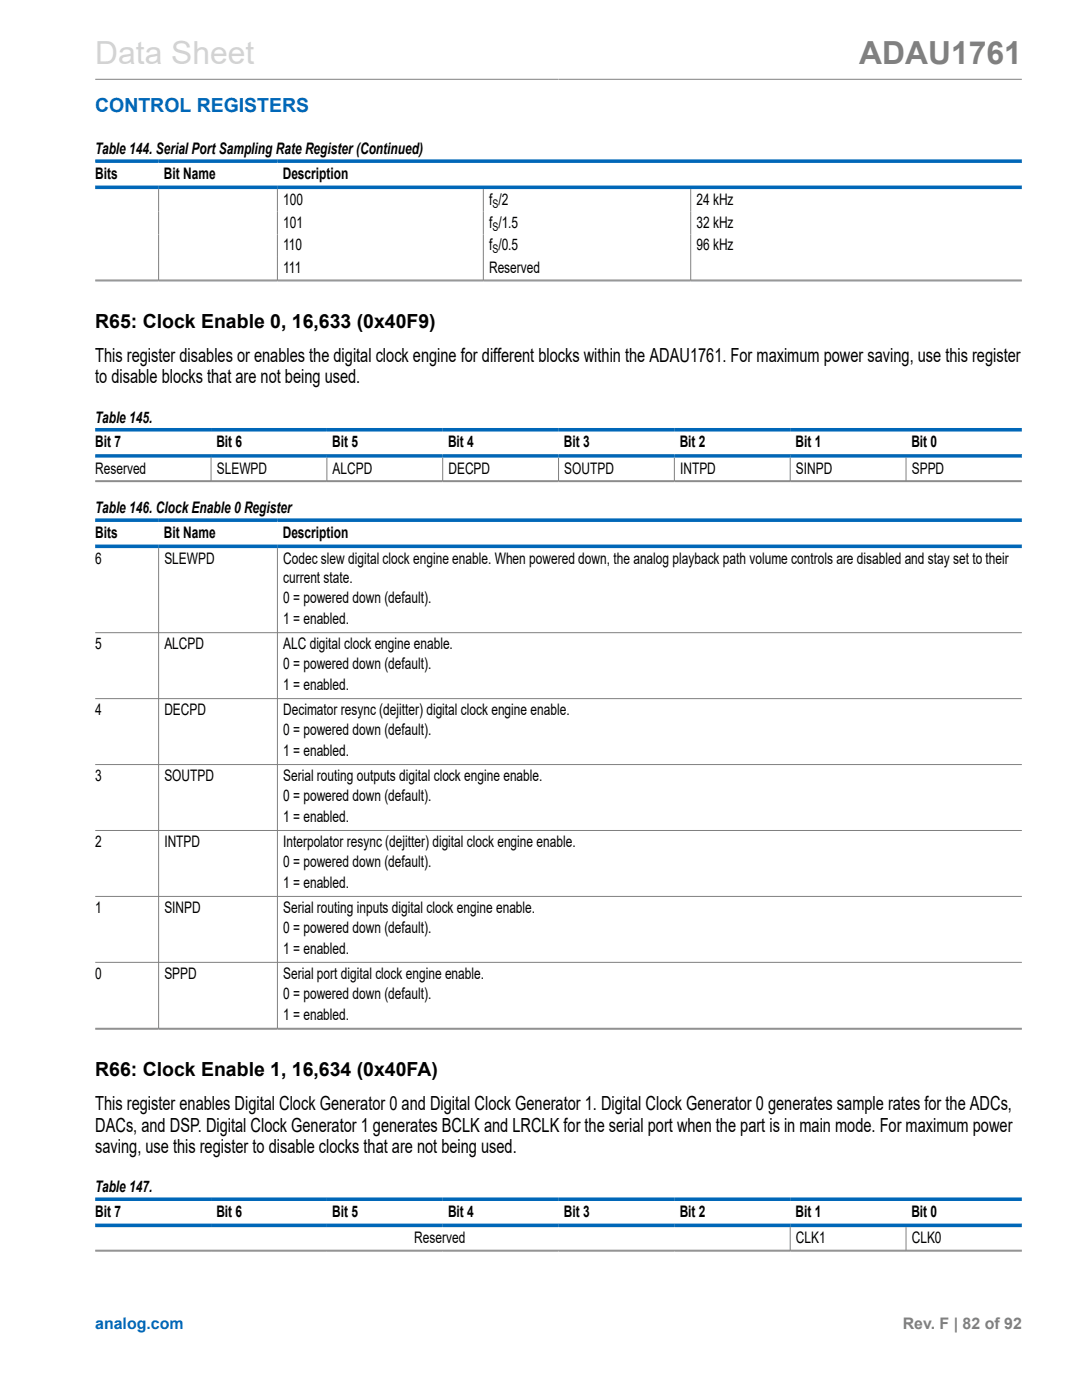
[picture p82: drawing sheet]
<svg xmlns="http://www.w3.org/2000/svg" width="216mm" height="279mm" viewBox="0 0 216 279" stroke-linecap="round" stroke-linejoin="round" font-family="sans-serif">
<defs><g id="words">
<text font-size="6.3" fill="#d3d3d3" x="19" y="12.7">Data Sheet</text>
<text font-size="6.3" fill="#808080" x="171.4" y="12.7">ADAU1761</text>
<text font-size="3.9" fill="#0067b8" x="19" y="22.3">CONTROL REGISTERS</text>
<g font-size="3.9">
<text x="19" y="65.5">R65: Clock Enable 0, 16,633 (0x40F9)</text>
<text x="19" y="76.5">to disable blocks that are not being used.</text>
<text x="19" y="72.3">This register disables or enables the digital clock engine for different blocks within the ADAU1761. For maximum power saving, use this register</text>
<text x="19" y="214.8">R66: Clock Enable 1, 16,634 (0x40FA)</text>
<text x="19" y="221.6">This register enables Digital Clock Generator 0 and Digital Clock Generator 1. Digital Clock Generator 0 generates sample rates for the ADCs,</text>
<text x="19" y="225.8">DACs, and DSP. Digital Clock Generator 1 generates BCLK and LRCLK for the serial port when the part is in main mode. For maximum power</text>
<text x="19" y="230.1">saving, use this register to disable clocks that are not being used.</text>
</g>
<g font-size="3.2">
<text x="19" y="30.8">Table 144. Serial Port Sampling Rate Register(Continued)</text>
<text x="19" y="35.7">Bits</text>
<text x="32.7" y="35.7">Bit Name</text>
<text x="56.4" y="35.7">Description</text>
<text x="56.5" y="40.9">100</text>
<text x="97.6" y="40.9">f /2</text>
<text x="139" y="40.9">24 kHz</text>
<text x="56.5" y="45.4">101</text>
<text x="97.6" y="45.4">f /1.5</text>
<text x="139" y="45.4">32 kHz</text>
<text x="56.5" y="49.9">110</text>
<text x="97.6" y="49.9">f /0.5</text>
<text x="139" y="49.9">96 kHz</text>
<text x="56.5" y="54.5">111</text>
<text x="97.6" y="54.5">Reserved</text>
<text x="19" y="84.4">Table 145.</text>
<text x="19" y="89.3">Bit 7</text>
<text x="43.2" y="89.3">Bit 6</text>
<text x="66.3" y="89.3">Bit 5</text>
<text x="89.4" y="89.3">Bit 4</text>
<text x="112.5" y="89.3">Bit 3</text>
<text x="135.6" y="89.3">Bit 2</text>
<text x="158.7" y="89.3">Bit 1</text>
<text x="181.8" y="89.3">Bit 0</text>
<text x="19" y="94.5">Reserved</text>
<text x="43.3" y="94.5">SLEWPD</text>
<text x="66.4" y="94.5">ALCPD</text>
<text x="89.5" y="94.5">DECPD</text>
<text x="112.6" y="94.5">SOUTPD</text>
<text x="135.7" y="94.5">INTPD</text>
<text x="158.8" y="94.5">SINPD</text>
<text x="181.9" y="94.5">SPPD</text>
<text x="19" y="102.5">Table 146. Clock Enable 0 Register</text>
<text x="19" y="107.3">Bits</text>
<text x="32.7" y="107.3">Bit Name</text>
<text x="56.4" y="107.3">Description</text>
<text x="19" y="112.6">6</text>
<text x="32.8" y="112.6">SLEWPD</text>
<text x="56.5" y="112.6">Codec slew digital clock engine enable. When powered down, the analog playback path volume controls are disabled and stay set to their</text>
<text x="56.5" y="116.4">current state.</text>
<text x="56.5" y="120.4">0 = powered down (default).</text>
<text x="56.5" y="124.6">1 = enabled.</text>
<text x="19" y="129.5">5</text>
<text x="32.8" y="129.5">ALCPD</text>
<text x="56.5" y="129.5">ALC digital clock engine enable.</text>
<text x="56.5" y="133.5">0 = powered down (default).</text>
<text x="56.5" y="137.8">1 = enabled.</text>
<text x="19" y="142.7">4</text>
<text x="32.8" y="142.7">DECPD</text>
<text x="56.5" y="142.7">Decimator resync (dejitter) digital clock engine enable.</text>
<text x="56.5" y="146.7">0 = powered down (default).</text>
<text x="19" y="155.8">3</text>
<text x="32.8" y="155.8">SOUTPD</text>
<text x="56.5" y="150.9">1 = enabled.</text>
<text x="56.5" y="155.8">Serial routing outputs digital clock engine enable.</text>
<text x="56.5" y="159.9">0 = powered down (default).</text>
<text x="56.5" y="164.1">1 = enabled.</text>
<text x="19" y="169">2</text>
<text x="32.8" y="169">INTPD</text>
<text x="56.5" y="169">Interpolator resync (dejitter) digital clock engine enable.</text>
<text x="56.5" y="173">0 = powered down (default).</text>
<text x="56.5" y="177.3">1 = enabled.</text>
<text x="19" y="182.2">1</text>
<text x="32.8" y="182.2">SINPD</text>
<text x="56.5" y="182.2">Serial routing inputs digital clock engine enable.</text>
<text x="56.5" y="186.2">0 = powered down (default).</text>
<text x="56.5" y="190.4">1 = enabled.</text>
<text x="19" y="195.3">0</text>
<text x="32.8" y="195.3">SPPD</text>
<text x="56.5" y="195.3">Serial port digital clock engine enable.</text>
<text x="56.5" y="199.3">0 = powered down (default).</text>
<text x="56.5" y="203.6">1 = enabled.</text>
<text x="19" y="238">Table 147.</text>
<text x="19" y="242.9">Bit 7</text>
<text x="43.2" y="242.9">Bit 6</text>
<text x="66.3" y="242.9">Bit 5</text>
<text x="89.4" y="242.9">Bit 4</text>
<text x="112.5" y="242.9">Bit 3</text>
<text x="135.6" y="242.9">Bit 2</text>
<text x="158.7" y="242.9">Bit 1</text>
<text x="181.8" y="242.9">Bit 0</text>
<text x="82.7" y="248.1">Reserved</text>
<text x="158.8" y="248.1">CLK1</text>
<text x="181.9" y="248.1">CLK0</text>
</g>
<text font-size="3.2" fill="#0067b8" x="19" y="265.3">analog.com</text>
<text font-size="3.2" fill="#808080" x="180.1" y="265.3">Rev. F | 82 of 92</text>
<g font-size="2.4">
<text x="98.3" y="41.5">S</text>
<text x="98.3" y="46.1">S</text>
<text x="98.3" y="50.6">S</text>
</g>
</g></defs>
<g fill="none" stroke="#808080" stroke-width=".2">
<path d="M19 15.8h184.9M31.7 37.7v18.3M55.4 37.7v18.3M96.4 37.7v18.3M137.8 37.7v18.3M19 55.9h184.9M19 56.1h184.9M19 95.9h184.9M19 96.1h184.9M42.1 91.3v4.7M65.2 91.3v4.7M88.3 91.3v4.7"/>
<path d="M111.5 91.3v4.7M134.6 91.3v4.7M157.7 91.3v4.7M180.8 91.3v4.7M31.7 109.4v95.9M55.4 109.4v95.9M19 126.3h184.9M19 139.4h184.9M19 152.6h184.9M19 165.7h184.9M19 178.9h184.9M19 192.1h184.9"/>
<path d="M19 205.2h184.9M19 205.4h184.9M19 249.5h184.9M19 249.7h184.9M157.7 244.9v4.7M180.8 244.9v4.7"/>
</g>
<path d="M19 32.2h184.9M19 37.4h184.9M19 85.8h184.9M19 91h184.9M19 103.8h184.9M19 109h184.9M19 239.3h184.9M19 244.6h184.9" fill="none" stroke="#0067b8" stroke-width=".71"/>
<use href="#words"/>
</svg>
